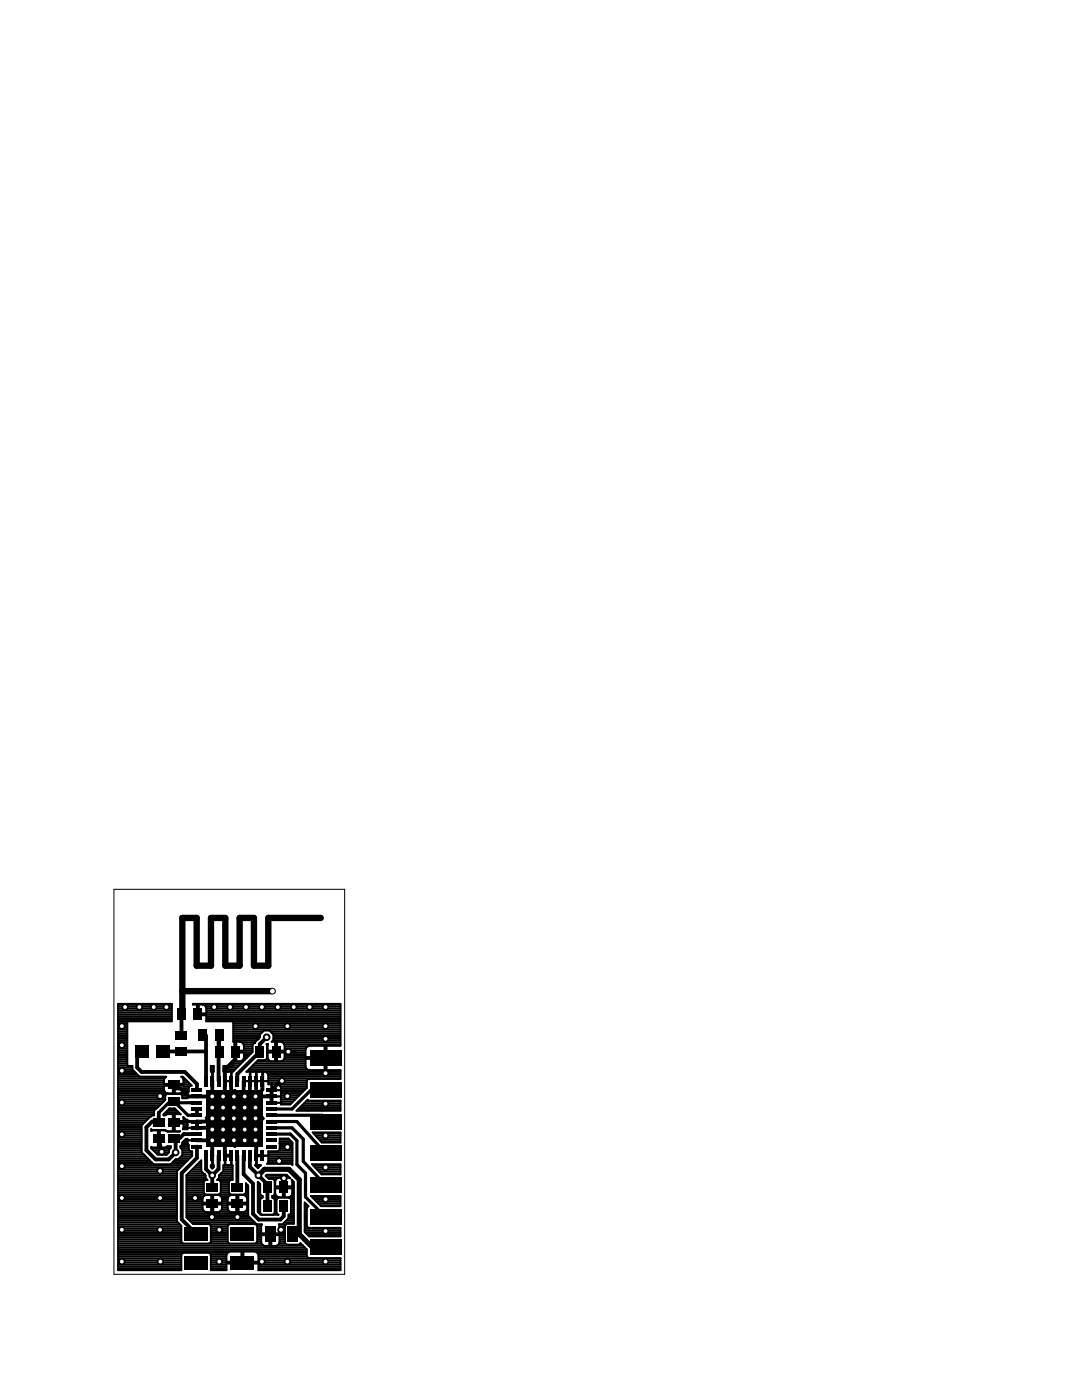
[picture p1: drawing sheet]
<svg xmlns="http://www.w3.org/2000/svg" width="216mm" height="279mm" viewBox="0 0 216 279" stroke-linecap="round" stroke-linejoin="round" font-family="sans-serif">
<path d="M22.7 177.5h46.1v76.8h-46.1z" fill="none" stroke="#000" stroke-width=".2"/>
<g fill="#000">
<path d="M27 208.6h2.7v2.5h-2.7zM31.2 208.6h2.8v2.5h-2.8zM33.5 215.6h2.3v1.8h-2.3zM35.1 209h2.2v1.7h-2.2zM35.1 205.7h2.2v1.8h-2.2zM35.3 201.3h1.8v2.3h-1.8zM38.2 218.5h2.2v.7h-2.2zM38.2 217.2h2.2v.7h-2.2zM38.6 201.3h1.7v2.3h-1.7zM39.6 205.5h1.8v2.3h-1.8zM40.8 214.7h.7v2.1h-.7zM42 214.7h.7v2.1h-.7z"/>
<path d="M42.8 208.7h1.8v2.3h-1.8zM42.9 205.5h1.7v2.3h-1.7zM43.3 214.7h.7v2.1h-.7zM44.5 214.7h.7v2.1h-.7zM45.8 214.7h.7v2.1h-.7zM46.1 208.7h1.7v2.3h-1.7zM47 214.7h.7v2.1h-.7zM48.3 214.7h.7v2.1h-.7zM49.5 214.7h.7v2.1h-.7zM50.8 214.7h.7v2.1h-.7zM51 208.7h1.7v2.3h-1.7zM52 214.7h.7v2.1h-.7z"/>
<path d="M53.1 217.2h2.1v.7h-2.1zM53.1 218.5h2.1v.7h-2.1zM54.2 208.7h1.8v2.3h-1.8zM61.8 215.9h6.3v3.2h-6.3zM61.8 209.5h6.3v3.2h-6.3zM30.6 223.2h2.2v1.7h-2.2zM30.6 226.4h2.2v1.8h-2.2zM33.5 226.4h2.3v1.8h-2.3zM33.5 223.2h2.3v1.7h-2.3zM33.5 218.9h2.3v1.7h-2.3zM38.2 228.5h2.2v.7h-2.2zM38.2 227.2h2.2v.7h-2.2z"/>
<path d="M38.2 226h2.2v.7h-2.2zM38.2 224.7h2.2v.7h-2.2zM38.2 223.5h2.2v.7h-2.2zM38.2 222.2h2.2v.7h-2.2zM38.2 221h2.2v.7h-2.2zM38.2 219.7h2.2v.7h-2.2zM40.8 229.6h.7v2.1h-.7zM41.1 217.6h11.3v11.2h-11.3zM41.2 236.1h2.3v1.7h-2.3zM42 229.6h.7v2.1h-.7zM43.3 229.6h.7v2.1h-.7zM44.5 229.6h.7v2.1h-.7z"/>
<path d="M45.8 229.6h.7v2.1h-.7zM46.2 236.1h2.3v1.7h-2.3zM47 229.6h.7v2.1h-.7zM48.3 229.6h.7v2.1h-.7zM49.5 229.6h.7v2.1h-.7zM50.8 229.6h.7v2.1h-.7zM52 229.6h.7v2.1h-.7zM52.5 235.9h1.7v2.2h-1.7zM53.1 219.7h2.1v.7h-2.1zM53.1 221h2.1v.7h-2.1zM53.1 222.2h2.1v.7h-2.1zM53.1 223.5h2.1v.7h-2.1z"/>
<path d="M53.1 224.7h2.1v.7h-2.1zM53.1 226h2.1v.7h-2.1zM53.1 227.2h2.1v.7h-2.1zM53.1 228.5h2.1v.7h-2.1zM55.7 235.9h1.8v2.2h-1.8zM61.8 222.2h6.3v3.2h-6.3zM61.8 234.9h6.3v3.2h-6.3zM61.8 228.6h6.3v3.2h-6.3zM36.8 244.9h4.7v2.7h-4.7zM36.8 250.6h4.7v2.8h-4.7zM41.2 239.3h2.3v1.8h-2.3zM46 250.6h4.8v2.8h-4.8z"/>
<path d="M46 244.9h4.8v2.7h-4.8zM46.2 239.3h2.3v1.8h-2.3zM52.5 239.6h1.7v2.3h-1.7zM52.9 244.8h2v3h-2zM55.7 239.6h1.8v2.3h-1.8zM57.4 244.8h2v3h-2zM61.8 241.3h6.3v3.2h-6.3zM61.8 247.3h6.3v3.2h-6.3z"/>
<circle cx="54.4" cy="197.8" r=".67"/>
<circle cx="24.3" cy="204.8" r=".76"/>
<circle cx="24.3" cy="213.7" r=".76"/>
<circle cx="24.3" cy="208.6" r=".76"/>
<circle cx="25" cy="201" r=".76"/>
<circle cx="27.8" cy="201" r=".76"/>
<circle cx="30.7" cy="201" r=".76"/>
<circle cx="31.9" cy="218.8" r=".76"/>
<circle cx="33.2" cy="201" r=".76"/>
<circle cx="39.3" cy="218.8" r=".19"/>
<circle cx="42.4" cy="218.8" r=".76"/>
<circle cx="42.4" cy="215.3" r=".19"/>
<circle cx="42.4" cy="215.7" r=".19"/>
<circle cx="42.4" cy="214.9" r=".19"/>
<circle cx="42.4" cy="214.5" r=".19"/>
<circle cx="42.4" cy="214.1" r=".19"/>
<circle cx="42.4" cy="215.8" r=".19"/>
<circle cx="42.7" cy="201" r=".76"/>
<circle cx="44.5" cy="218.8" r=".76"/>
<circle cx="44.9" cy="215.3" r=".19"/>
<circle cx="44.9" cy="214.9" r=".19"/>
<circle cx="44.9" cy="214.5" r=".19"/>
<circle cx="44.9" cy="214.1" r=".19"/>
<circle cx="44.9" cy="215.8" r=".19"/>
<circle cx="44.9" cy="215.7" r=".19"/>
<circle cx="45.9" cy="201" r=".76"/>
<circle cx="46.1" cy="215.3" r=".19"/>
<circle cx="46.1" cy="214.5" r=".19"/>
<circle cx="46.1" cy="215.8" r=".19"/>
<circle cx="46.1" cy="215.7" r=".19"/>
<circle cx="46.1" cy="214.9" r=".19"/>
<circle cx="46.1" cy="214.1" r=".19"/>
<circle cx="46.7" cy="218.8" r=".76"/>
<circle cx="48.6" cy="215.8" r=".19"/>
<circle cx="48.8" cy="218.8" r=".76"/>
<circle cx="49.1" cy="201" r=".76"/>
<circle cx="49.9" cy="215.8" r=".19"/>
<circle cx="49.9" cy="215.3" r=".19"/>
<circle cx="49.9" cy="214.5" r=".19"/>
<circle cx="49.9" cy="214.1" r=".19"/>
<circle cx="49.9" cy="215.7" r=".19"/>
<circle cx="49.9" cy="214.9" r=".19"/>
<circle cx="51" cy="204.8" r=".76"/>
<circle cx="51" cy="218.8" r=".76"/>
<circle cx="51.1" cy="215.8" r=".19"/>
<circle cx="51.1" cy="215.3" r=".19"/>
<circle cx="51.1" cy="215.7" r=".19"/>
<circle cx="51.1" cy="214.9" r=".19"/>
<circle cx="51.1" cy="214.5" r=".19"/>
<circle cx="51.1" cy="214.1" r=".19"/>
<circle cx="51.4" cy="207.4" r=".19"/>
<circle cx="52.3" cy="201" r=".76"/>
<circle cx="52.4" cy="215.3" r=".19"/>
<circle cx="52.4" cy="214.5" r=".19"/>
<circle cx="52.4" cy="215.8" r=".19"/>
<circle cx="52.4" cy="214.9" r=".19"/>
<circle cx="52.4" cy="214.1" r=".19"/>
<circle cx="52.4" cy="215.7" r=".19"/>
<circle cx="53.2" cy="207" r=".76"/>
<circle cx="54.2" cy="218.8" r=".19"/>
<circle cx="54.2" cy="218.7" r=".19"/>
<circle cx="54.2" cy="217.9" r=".19"/>
<circle cx="54.2" cy="219.8" r=".19"/>
<circle cx="54.2" cy="219.4" r=".19"/>
<circle cx="54.2" cy="219.1" r=".19"/>
<circle cx="54.2" cy="217.5" r=".19"/>
<circle cx="54.2" cy="217.2" r=".19"/>
<circle cx="54.2" cy="217.6" r=".19"/>
<circle cx="54.2" cy="218.3" r=".19"/>
<circle cx="54.2" cy="216.8" r=".19"/>
<circle cx="54.2" cy="216.4" r=".19"/>
<circle cx="55.4" cy="201" r=".76"/>
<circle cx="56.3" cy="215.7" r=".76"/>
<circle cx="57.3" cy="204.8" r=".76"/>
<circle cx="57.3" cy="218.8" r=".76"/>
<circle cx="57.5" cy="209.9" r=".76"/>
<circle cx="58.6" cy="201" r=".76"/>
<circle cx="61.8" cy="201" r=".76"/>
<circle cx="65" cy="201" r=".76"/>
<circle cx="65" cy="204.8" r=".76"/>
<circle cx="65" cy="207.3" r=".76"/>
<circle cx="65" cy="214.2" r=".76"/>
<circle cx="24.3" cy="239.1" r=".76"/>
<circle cx="24.3" cy="226.4" r=".76"/>
<circle cx="24.3" cy="232.7" r=".76"/>
<circle cx="24.3" cy="220" r=".76"/>
<circle cx="31.9" cy="233.7" r=".76"/>
<circle cx="31.9" cy="239.1" r=".76"/>
<circle cx="32.3" cy="229.9" r=".76"/>
<circle cx="35.1" cy="230" r=".76"/>
<circle cx="38.9" cy="239.1" r=".76"/>
<circle cx="39.3" cy="224.7" r=".19"/>
<circle cx="39.3" cy="223.8" r=".19"/>
<circle cx="39.3" cy="225.4" r=".19"/>
<circle cx="39.3" cy="224.3" r=".19"/>
<circle cx="39.3" cy="224" r=".19"/>
<circle cx="39.3" cy="225.1" r=".19"/>
<circle cx="39.3" cy="227.6" r=".19"/>
<circle cx="40.7" cy="234.3" r=".19"/>
<circle cx="42.1" cy="230.6" r=".19"/>
<circle cx="42.4" cy="223.2" r=".76"/>
<circle cx="42.4" cy="225.4" r=".76"/>
<circle cx="42.4" cy="221" r=".76"/>
<circle cx="42.4" cy="234.6" r=".76"/>
<circle cx="42.4" cy="227.6" r=".76"/>
<circle cx="42.4" cy="230.6" r=".19"/>
<circle cx="42.4" cy="232.3" r=".19"/>
<circle cx="42.4" cy="231.9" r=".19"/>
<circle cx="42.4" cy="231.2" r=".19"/>
<circle cx="42.4" cy="230.8" r=".19"/>
<circle cx="42.4" cy="231.5" r=".19"/>
<circle cx="44.5" cy="223.2" r=".76"/>
<circle cx="44.5" cy="225.4" r=".76"/>
<circle cx="44.5" cy="221" r=".76"/>
<circle cx="44.5" cy="227.6" r=".76"/>
<circle cx="44.9" cy="232.3" r=".19"/>
<circle cx="44.9" cy="231.9" r=".19"/>
<circle cx="44.9" cy="231.2" r=".19"/>
<circle cx="44.9" cy="230.8" r=".19"/>
<circle cx="44.9" cy="230.6" r=".19"/>
<circle cx="44.9" cy="231.5" r=".19"/>
<circle cx="46.1" cy="232.3" r=".19"/>
<circle cx="46.1" cy="231.9" r=".19"/>
<circle cx="46.1" cy="230.8" r=".19"/>
<circle cx="46.1" cy="230.6" r=".19"/>
<circle cx="46.1" cy="231.5" r=".19"/>
<circle cx="46.1" cy="231.2" r=".19"/>
<circle cx="46.7" cy="223.2" r=".76"/>
<circle cx="46.7" cy="225.4" r=".76"/>
<circle cx="46.7" cy="221" r=".76"/>
<circle cx="46.7" cy="227.6" r=".76"/>
<circle cx="48.8" cy="223.2" r=".76"/>
<circle cx="48.8" cy="225.4" r=".76"/>
<circle cx="48.8" cy="221" r=".76"/>
<circle cx="48.8" cy="227.6" r=".76"/>
<circle cx="51" cy="223.2" r=".76"/>
<circle cx="51" cy="225.4" r=".76"/>
<circle cx="51" cy="221" r=".76"/>
<circle cx="51" cy="227.6" r=".76"/>
<circle cx="51.1" cy="232.3" r=".19"/>
<circle cx="51.1" cy="230.8" r=".19"/>
<circle cx="51.1" cy="230.6" r=".19"/>
<circle cx="51.1" cy="231.9" r=".19"/>
<circle cx="51.1" cy="231.2" r=".19"/>
<circle cx="51.1" cy="231.5" r=".19"/>
<circle cx="51.6" cy="234.6" r=".76"/>
<circle cx="52.4" cy="230.6" r=".19"/>
<circle cx="54.2" cy="220.1" r=".19"/>
<circle cx="55.7" cy="231.7" r=".76"/>
<circle cx="56.6" cy="235.1" r=".76"/>
<circle cx="57.3" cy="228.9" r=".76"/>
<circle cx="65" cy="239.3" r=".76"/>
<circle cx="65" cy="226.6" r=".76"/>
<circle cx="65" cy="220.3" r=".76"/>
<circle cx="65" cy="233" r=".76"/>
<circle cx="24.3" cy="251.8" r=".76"/>
<circle cx="24.3" cy="245.4" r=".76"/>
<circle cx="31.9" cy="245.4" r=".76"/>
<circle cx="32" cy="251.8" r=".76"/>
<circle cx="42.3" cy="242.9" r=".76"/>
<circle cx="43.8" cy="251.8" r=".76"/>
<circle cx="43.8" cy="245.4" r=".76"/>
<circle cx="47.4" cy="242.9" r=".76"/>
<circle cx="52.3" cy="251.8" r=".76"/>
<circle cx="56.1" cy="245.4" r=".76"/>
<circle cx="57.3" cy="251.8" r=".76"/>
<circle cx="65" cy="251.8" r=".76"/>
<circle cx="65" cy="245.7" r=".76"/>
</g>
<g fill="none" stroke="#000" stroke-width=".76">
<path d="M28.4 209.8h-1v3.2l.9 .9h8.6l2.4 2.4v1.3M32.6 209.8h8.5M36.2 206.6h.1M36.2 209.8h.1M36.2 202.4v4.2M40.5 206.6h.2l.4 .4M41.1 206.6v9.2M42.4 215.8l-.1 3h-4.7l-1.6-1.6h-1.3v-.7M43.6 206.6v9.2M43.7 206.6v3.3M46.1 215.8v2.5l.6 .5M47 209.9l-.1 1.5-2 2.1v5l-.4 .3"/>
<path d="M48.6 215.8v7.4M49.9 215.8v3M51.1 215.8v3M52.4 215.8v1.7l-1.4 1.3h3.2M53.2 207l-1.4 1.4v1.5l-4.4 4.4v1.5M56.3 215.7h-.3l-1.8 1.9v2.5M58.9 209.9h-.1M30.4 223.8l-1.2 1.2v4.6l1.9 1.8h2.6l1.4-1.4v-2.9h.8l.8-.8h2.6M31.7 227.3l.6 2.6M31.7 222.1v2M39.3 221.3v1.3M39.3 228.8v2.3l-3 3v9.3l2.8 2.8"/>
<path d="M39.3 227.6h3.1v3M41.1 230.6v2.7l1.3 1.3M42.4 234.6v2.3M42.5 223.8h-3.2v1.3l3.4-.1M43.6 230.6v2.7l-1.2 1.3M44.5 227.6l.4 .3v2.7h1.2M47.4 230.6v6.3M48.6 230.6v3.7l1.9 1.9v6.1l1.1 1.1h4.3l.7-.7v-2M49.9 230.6v2.3l3.5 3.5M51.1 224.5v6.1M53.4 237v3.7M56.6 235.1v1.9"/>
<path d="M42.4 240.2v2.7M47.4 240.2v2.3M62.3 248.9h2.7"/>
</g>
<path d="M62.7 216.9l2.3 .6M46.7 223.2h1.9M51.6 234.6l1.2-1.2h4.9l2 2v10.9M58.4 246.3h1.3M59.7 246.3l2.6 2.6" fill="none" stroke="#000" stroke-width="1"/>
<g fill="none" stroke="#000" stroke-width=".64">
<path d="M34.7 219.7l.4 .4M34.7 219.7l2.8 2.9h1.8M34.7 219.7l.3 .4h4.3M34.7 219.7h-.7l-2.3 2.4M48.8 218.8h1.1M51 218.8h.1M62.7 216.9l-4.4 4.4h-4.1M30.4 223.8l1.3 .3M35.1 227.1h-.4v.2M39.3 223.8h-4.6v.3M42.4 230.6h.1M42.4 227.6h.1"/>
<path d="M42.7 225.2v2M46.7 223.2h-4v1.8M47.4 236.9h.1M48.6 223.2v1.3h2.5M51.1 230.6h1.3M53.4 236.4v.6M54.2 223.8h5l5.8 6.4M54.2 222.6h10.1l.7 1.2M54.2 225.1h4.1l2.2 2.2v4.5l4.5 4.7M54.2 226.3h3.7l1.3 1.3v4.8l1.8 1.7v4.8l4 4M42.3 242.9h.1M47.4 242.5v.4"/>
</g>
<g fill="none" stroke="#000" stroke-width=".38">
<path d="M23.6 214.9h9.6l-.4 .4-.1 1h1.8v1.9h-1.1l-.4-.2-.3-.5v-.8h3.9v1l-.5 .4-1.2 .1v-1.9h1.7v-1l-.4-.4h.3l1.8 1.8h-.3l-.3 .3v.9l-.3 .5v.8h-1v-.6l-.4-.3M23.6 218.3h13.8M23.6 216.4h10.9M23.6 219.8h9.1M23.6 219.4h9.4M23.6 219.1h9.4M23.6 218.7h9.4M23.6 217.9h9.3M23.6 217.5h9.1M23.6 217.2h9.1M23.6 216.8h9.1M23.6 216h9.1"/>
<path d="M23.6 215.7h9.1M23.6 215.3h9.2M23.6 214.5h3.9M23.6 214.1h3.5M23.6 213.8h3.1M23.6 213.4h2.8M23.6 213h2.8M23.6 212.6h1.8M23.6 212.3h1.8M23.6 211.9h1.8M23.6 211.5h1.8M23.6 211.1h1.8"/>
<path d="M23.6 210.7h1.8M23.6 210.4h1.8M23.6 210h1.8M23.6 209.6h1.8M23.6 209.2h1.8M23.6 208.9h1.8M23.6 208.5h1.8M23.6 208.1h1.8M23.6 207.7h1.8M23.6 207.3h1.8M23.6 207h1.8M23.6 206.6h1.8"/>
<path d="M23.6 206.2h1.8M23.6 205.8h1.8M23.6 205.4h1.8M23.6 205.1h1.8M23.6 204.7h1.8M23.6 204.3h1.8M23.6 203.9h1.8M23.6 203.6h10.7M23.6 203.2h10.7M23.6 202.8h10.7M23.6 202.4h10.7M23.6 202h10.7"/>
<path d="M23.6 201.7h10.7M23.6 201.3h10.7M23.6 200.9h10.7M23.6 200.5h10.7M25.4 203.9v8.7l1 .1v.7l1.5 1.5M25.4 203.9l.1-.1h8.8v-3.5h-10.7v53.2h12.6v-3.1l.3-.4h5.2l.4 .4v3.1h3.1M33.3 218.3l-.3 .3v.9l-2.3 2.2M34.5 217.9h.4M34.5 217.5h.4M34.5 217.2h.4M34.5 216.8h.4M34.9 216.4h3.1"/>
<path d="M36.4 219.1h1M36.4 218.7h1M36.4 217.9h1.2M36.5 215.3h.4M36.6 217.5h1.1M36.6 217.2h1.1M36.6 216.8h1.3M36.6 216h1M36.6 215.7h.7M37.4 218.8h1.9M39.3 202h.4M39.3 201.7h.4"/>
<path d="M39.3 201.3h.4M39.3 200.9h.4M39.3 200.5h.4M39.7 202.4h28.2M40.6 200.5h27.3M41.1 200.9h26.8M41.2 203.6h26.7M41.2 203.2h26.7M41.2 202.8h26.7M41.2 202h26.7M41.2 201.7h26.7M41.2 201.3h26.7"/>
<path d="M42.1 212.7h.6v1.2h-.6zM42.1 213.8h.6M42.1 213.4h.6M42.1 213h.6M42.4 213.9v1.9M44.6 213.8h2M44.6 213.4h2.4M44.6 213h2.8M44.9 213.9v1.9h1.2v-1.9M46.5 212.6h1.2M46.5 203.9h21.4M46.5 203.9l-.1-.1h-5.3l.1-1.2h-1.5v-2.1h.8l.5 .3 .2 .4v1h-1.9v-1.7h-.8v-.2h29.4v8.4h-2.7v2.2h-4.2v-1.7"/>
<path d="M46.5 217.7l.4-.2v11.4l-.4-.1zM46.5 218.3h.4M46.5 203.9v4h.3v1.8h1.9v-1.1l-.2-.4-.3-.2-1-.1v3.9h.7l.6-.3M46.5 219.8h.4M46.5 219.4h.4M46.5 219.1h.4M46.5 218.7h.4M46.5 217.9h.4M46.5 212.3h1.6M46.5 211.9h2M46.5 207.7h4.7M46.5 207.3h5"/>
<path d="M46.5 207h5.4M46.5 206.6h5.4M46.5 206.2h5.6M46.5 205.8h6M46.5 205.4h21.4M46.5 205.1h21.4M46.5 204.7h21.4M46.5 204.3h21.4M46.8 211.5h.4M46.8 211.1h.4M46.8 210.7h.4M46.8 210.4h.4"/>
<path d="M46.8 209.6h.4M46.8 209.2h.4M46.8 208.9h.4M46.8 208.5h.4M46.8 208.1h.4M46.9 217.5h.1M47.2 210h3.2M48.4 208.1h2.5M48.5 211.5l.2-.4v-1h-1.9v1.7h-.3v.8M48.5 211.5h.4M48.6 215.8h4.9M48.6 208.5h1.8"/>
<path d="M48.7 211.1h.5M48.7 210.7h.9M48.7 210.4h1.3M48.7 209.6h1.7M48.7 209.2h1.7M48.7 208.9h1.7M49.3 213.8h18.6M49.7 213.4h11.6M49.9 213.9v1.9M50 213h11M50.4 210l-3.9 3.9h-1.9v-1.2h1.8l.1-.1M50.4 210v-1.5l.5-.3v-.2l1-1v-.5l.8-.8h1.1l.7 .8v1.1l-.3 .3h.7v3.9h-.8l-.5-.3"/>
<path d="M50.4 212.6h10.6M50.8 212.3h10.2M51.1 213.9v1.9M51.2 211.9h9.8M52.4 213.9v1.9M53 211.5h.6M53.3 208.5h.1M53.3 211.1h.1M53.3 210.7h.1M53.3 210.4h.1M53.3 210h1.6M53.3 209.6h.1"/>
<path d="M53.3 209.2h.1M53.3 208.9h.1M53.3 214.1h14.6M53.4 211.1v-1h3.4v1M53.4 211.1l.2 .4M53.5 214.5h14.4M53.5 214.9h14.4M53.5 216h7.7M53.5 215.7h7.7M53.5 215.3h14.4M53.9 205.8h14M54.2 216.4v3.7h1.9"/>
<path d="M54.2 218.8h1.9M54.2 217.6h1.9M54.3 206.2h13.6M54.4 207.7h13.5M54.5 207.3h13.4M54.5 207h13.4M54.5 206.6h13.4M54.9 211.5h.4M54.9 211.1h.4M54.9 210.7h.4M54.9 210.4h.4M54.9 209.6h.4"/>
<path d="M54.9 209.2h.4M54.9 208.9h.4M54.9 208.5h.4M54.9 208.1h.4M55.3 210h5.7M55.3 216.4l.6 .3a1.77 1.77 0 0 1 .1 1.5v1.3M55.9 216.8h5.3M56 219.4h2.9M56 218.3h4M56.1 219.8h2.4M56.1 219.1h3.2M56.1 218.7h3.6"/>
<path d="M56.1 217.9h4.3M56.1 217.5h4.7M56.1 217.2h5.1M56.5 208.1h11.4M56.6 211.5l-.5 .3h-.8v-3.9h.8l.4 .2 .3 .5v1.1h-3.4l.1-1.4h-.3l.1 2.9-.3 .4h-1.5l-2.3 2.3h2.5a1.77 1.77 0 0 1 1.5 .1l.3 .6v1.8h7.7M56.6 211.5h4.4M56.7 208.5h11.2M56.8 211.1h8M56.8 211.1l-.2 .4M56.8 210.7h4.2M56.8 210.4h4.2M56.8 209.6h4.2"/>
<path d="M56.8 209.2h4.2M56.8 208.9h4.5M61 209.2l.3-.3 .4-.2h3.1v4.9h-3.1l-.4-.2M61 219.8h6.9M61.2 215.7v1.4l-3.3 3.3h-1.8l-.1-.9M61.3 213.4l-.3-.6v-1.5h4.2v2.3h2.7v1.7h-6.4l-.3 .4M64.8 213.4h.4M64.8 213h.4M64.8 212.6h.4M64.8 212.3h.4M64.8 211.9h.4M64.8 211.5h.4"/>
<path d="M64.8 210.7h.4M64.8 210.4h.4M64.8 210h.4M64.8 209.6h.4M64.8 209.2h.4M64.8 208.9h.4M23.6 236.8h11.7M23.6 235.3h11.7M23.6 238.7h11.7M23.6 221.7h7.1M23.6 232.3h7M23.6 225.9h4.7"/>
<path d="M23.6 225.5h4.7M23.6 239.8h11.7M23.6 239.5h11.7M23.6 239.1h11.7M23.6 238.3h11.7M23.6 238h11.7M23.6 237.6h11.7M23.6 237.2h11.7M23.6 236.4h11.7M23.6 236.1h11.7M23.6 235.7h11.7M23.6 234.9h11.7"/>
<path d="M23.6 234.6h11.7M23.6 234.2h11.7M23.6 233.8h11.7M23.6 233.4h12M23.6 233h12.4M23.6 232.7h12.8M23.6 231.9h6.6M23.6 231.5h6.2M23.6 231.2h5.9M23.6 230.8h5.5M23.6 230.4h5.1M23.6 230h4.7"/>
<path d="M23.6 229.6h4.7M23.6 229.3h4.7M23.6 228.9h4.7M23.6 228.5h4.7M23.6 228.1h4.7M23.6 227.8h4.7M23.6 227.4h4.7M23.6 227h4.7M23.6 226.6h4.7M23.6 226.2h4.7M23.6 225.1h4.7M23.6 224.7h4.7"/>
<path d="M23.6 224.3h4.9M23.6 224h5.3M23.6 223.6h5.7M23.6 223.2h6M23.6 222.5h7.1M23.6 222.1h7.1M23.6 221.3h7.5M23.6 220.9h7.9M23.6 220.6h8.3M23.6 220.2h8.7M30 222.8l-1.7 1.8v5.3l2.4 2.4h3.3l1.1-1h.5l.8-.8v-1.1l-.4-.3v-.3M30.2 225.5h2.8l.4 .4h2.4l.1-.1h-1v-3.4h1.2l-1.2-1.2h-1.1l-1.2 1.2v.2l.8-.2h1.1v1.5h2.1v-1l.5 .6h.3v1.9h-.9l.1-1.2h-2.1v1.6l-1.3-.1"/>
<path d="M30.2 225.4v.3l1.3-.1v1.5h.4v-1.5l1.2 .1M30.2 225.4l.1 .1M30.2 225.4h.1M30.3 229.3h3.6M30.6 229.6h3.1M30.7 221.7v.9h-.4l-.2 .2h-6.5M31 230h2.7M31.4 230.4h1.9M31.5 227.5h.4v1.5h1l.5-.2h.7v.3l-.4 .3v.6l-.4 .4h-1.9l-1.2-1.2v-.3l1.3 .1zM31.5 225.9h.4M31.5 228.9h.4M31.5 228.5h.4"/>
<path d="M31.5 228.1h.4M31.5 227.8h.4M31.5 227h.4M31.5 226.6h.4M31.5 226.2h.4M32.6 222.5h.5M32.9 222.1h2.8M33.2 228.9h.9M33.3 221.7h2.1M33.7 221.3h1.3M34.1 232.3h2.6M34.5 222.8h.4"/>
<path d="M34.5 225.5h.4M34.5 225.1h.4M34.5 224.7h.4M34.5 224.3h.4M34.5 223.6h.4M34.5 223.2h.4M34.5 222.5h.4M34.5 231.9h2.6M34.9 224h2.5M34.9 231.5h2.6M35.8 231.2h2.1M36 228.8h.1"/>
<path d="M36 228.9h1.7M36.2 230.8h2.1M36.2 229.3h1.5M36.3 228.5h1.3M36.4 228.1h1M36.4 230.4h1.9M36.4 230h1.9M36.4 229.6h1.5M36.6 225.1h.8M36.6 227.8h.8M36.6 224.7h.8M36.6 224.3h.8"/>
<path d="M36.6 223.6h.8M36.6 223.2h.3M37 227.4h.4M37.2 236.8h3.5M37.2 235.3h4M37.2 238.7h3.5M37.2 239.8h3.2M37.2 239.5h3.2M37.2 239.1h3.2M37.2 238.3h3.7M37.2 238h3.5M37.2 237.6h3.5"/>
<path d="M37.2 237.2h3.5M37.2 236.4h3.5M37.2 236.1h3.5M37.2 235.7h3.6M37.2 234.9h3.8M37.2 234.6h3.8M37.4 227.6h1.9M37.4 225.1h1.9M37.4 223.8h1.9v1.6M37.6 234.2h3M37.7 228.5v.9l.3 .3h.3v1l-3 3v10.1l.9 .8v3.2l.3 .4M37.7 228.5l-.3-.5v-.7h-.3l-.7 .7v.4l-.4 .4"/>
<path d="M37.9 233.8h2.3M38.3 233.4h1.9M38.7 233h1.5M39.1 232.7h1.1M39.4 232.3h.8M39.8 231.9h.4M40.6 238.8l.5-.3h1.1v3.4h-1.1l-.4-.2-.3-.5v-.8h3.9v.8l-.2 .4-.5 .3h-1.1v-3.4h1.1l.4 .2 .3 .5v.8h-3.9v-.8zM41 223h11.5l.1 .2-.1 .2h-11.3zM41.1 223.2h5.4M41.2 223.4h.1M42.1 230.6h.3v1.9M42.1 232.5h.6v.4l-.3 .3-.3-.3z"/>
<path d="M42.1 232.7h.6M42.2 238.7h.3M42.2 239.8h.3M42.2 239.5h.3M42.2 239.1h.3M42.2 233h.3M43.5 235.3h2.9M43.7 234.9h2.7M43.7 234.6h2.7M43.8 238.3h2.2M43.9 235.7h1.9M44 238.7h1.7"/>
<path d="M44.1 236.8h1.6M44.1 238h1.6M44.1 237.6h1.6M44.1 237.2h1.6M44.1 236.4h1.6M44.1 236.1h1.6M44.1 234.2h2.3M44.3 239.1h1.2M44.3 239.8h1.1M44.3 239.5h1.1M44.5 233.8h1.9M44.6 233.4h1.8"/>
<path d="M44.6 233h1.8M44.6 232.7h1.8M44.9 232.5v-1.9h1.2v1.9M46.5 222.8h.4M46.5 221.7h.4M46.5 225.9h.4M46.5 225.5h.4M46.5 228.5h.4M46.5 228.1h.4M46.5 227.8h.4M46.5 227.4h.4M46.5 227h.4"/>
<path d="M46.5 226.6h.4M46.5 226.2h.4M46.5 225.1h.4M46.5 224.7h.4M46.5 224.3h.4M46.5 224h.4M46.5 223.6h.4M46.5 222.5h.4M46.5 222.1h.4M46.5 221.3h.4M46.5 220.9h.4M46.5 220.6h.4"/>
<path d="M46.5 220.2h.4M46.9 228.9h.1M46.9 223.2h5.7M47.2 238.7h.4M47.2 239.8h.4M47.2 239.5h.4M47.2 239.1h.4M48.8 238.3h.7M49.1 238.7h.4M49.1 236.8h.4M49.1 238h.4M49.1 237.6h.4"/>
<path d="M49.1 237.2h.4M49.1 236.4h.3M49.3 239.1h.2M49.3 239.8h.2M49.3 239.5h.2M50.9 232.5h1.2l-.6 .6zM51 232.7h.9M51.4 233h.2M51.4 236.8h.5M51.4 238.7h1v.3l-.5 .4v2.7l.4 .3M51.4 239.8h.5M51.4 239.5h.5"/>
<path d="M51.4 239.1h.8M51.4 238.3h.5M51.4 238h.5M51.4 237.6h.5M51.4 237.2h.5M51.4 236.4h.5M51.4 236.1h.3M51.9 238.3v-2l-.5-.4v6l.6 .5h3.6M51.9 238.3l.4 .4M53.1 234.6h4.2M53.3 234.9h4.4M53.5 231.9h4.9"/>
<path d="M53.5 230.6h-2.4v1.9M53.5 231.5h4.9M53.5 231.2h4.9M53.5 230.8h4.9M53.5 230.4h4.9M53.5 230h4.9M54.5 235.3l.3 .3v2.7M54.5 239.1h.9M54.8 236.8h3.8M54.8 238.3l-.3 .4M54.8 239.8h.4M54.8 239.5h.4"/>
<path d="M54.8 238.3h.1M54.8 238h.1M54.8 237.6h.1M54.8 237.2h.1M54.8 236.4h.1M54.8 236.1h.1M54.8 235.7h.1M55.1 235.3h-1.5l-.6-.6 .2-.3h4l.7 .8-1.1-.2v3.9h1l.5-.5v-1.2h-3.4l.1 1.2 .4 .5h1v-3.9h-.8l-.5 .4-.2 .3v1.1M55.2 238.7h-.9v.3l.5 .4v2.7l-.3 .3M55.6 229.6h2.8M55.8 229.3h2.6M55.8 228.9h2.6"/>
<path d="M55.8 228.5h2.6M55.8 228.1h2.6M55.8 227.8h2.3M55.8 227.4h1.9M56.1 220.2h2M56.4 235.3h.4M56.4 238.7h.4M56.4 238.3h.4M56.4 238h.4M56.4 237.6h.4M56.4 237.2h.4M56.4 236.4h.4"/>
<path d="M56.4 236.1h.4M56.4 235.7h.4M57.8 239.1h.8M58.1 238.7h.5M58.1 239.8h.5M58.1 239.5h.5M58.1 232.3l.3 .2v-4.5l-.8-.8h-1.8v2.2l-.3 .3h-2v2.1l-.2 .5h5.1M58.3 238.3h.3M58.3 235.7h.2M58.3 236.8l-.1-1.4 .4 .5v8.3h-1.4l-.3 .4v3.5l.3 .3h2.5l.3-.3 1.2 1.2v1.4l.3 .4h6.4v2.4h-16.3M58.3 238h.3M58.3 237.6h.3"/>
<path d="M58.3 237.2h.3M58.3 236.4h.3M58.3 236.1h.3M59.2 221.7l2.2-2.2 .1 .1h6.4v2.1zM59.5 221.3h8.4M59.9 220.9h8M60.3 220.6h7.6M60.7 220.2h7.2M60.8 240l.7 .7-.3 .4v3.6l.3 .3h6.4v1.8h-6.2l-.9-.9zM61.5 221.7h.1M62 238.7h5.9v2h-3.8zM62.3 232.3h5.6v2.1h-3.7z"/>
<path d="M62.4 226h5.5v2h-3.7zM62.4 239.1h5.5M62.6 232.7h5.3M62.6 226.2h5.3M62.8 239.5h5.1M62.9 233h5M62.9 226.6h5M63.2 239.8h4.7M63.3 233.4h4.6M63.3 227h4.6M63.6 233.8h4.3M63.6 227.4h4.3"/>
<path d="M64 227.8h3.9M64 234.2h3.9M23.6 248.2h28.6M23.6 253.5h12.6M23.6 253.1h12.6M23.6 252.7h12.6M23.6 252.3h12.6M23.6 251.9h12.6M23.6 251.6h12.6M23.6 251.2h12.6M23.6 250.8h12.6M23.6 250.4h12.6"/>
<path d="M23.6 250.1h12.9M23.6 249.7h37.6M23.6 249.3h37.6M23.6 248.9h37.2M23.6 248.5h29M23.6 247.8h12.6M23.6 247.4h12.6M23.6 247h12.6M23.6 246.7h12.6M23.6 246.3h12.6M23.6 245.9h12.6M23.6 245.5h12.6"/>
<path d="M23.6 245.1h12.6M23.6 244.8h12.6M23.6 244.4h12.3M23.6 244h11.9M23.6 243.6h11.7M23.6 243.2h11.7M23.6 242.9h11.7M23.6 242.5h11.7M23.6 242.1h11.7M23.6 241.7h11.7M23.6 241.4h11.7M23.6 241h11.7"/>
<path d="M23.6 240.6h11.7M23.6 240.2h11.7M37.2 242.9h12.6M37.2 242.5h12.3M37.2 242.1h12.3M37.2 241.7h3.5M37.2 241.4h3.3M37.2 241h3.2M37.2 240.6h3.2M37.2 240.2h5M37.5 243.2h12.6M37.9 243.6h12.6"/>
<path d="M38.2 244h12.7M41.8 250.1h3.6M41.8 244.4h3.9M42.1 253.5h3.1M42.1 253.1h3.1M42.1 252.7h3.1M42.1 252.3h3.1M42.1 251.9h6.1M42.1 251.6h3.1M42.1 251.2h3.1M42.1 250.8h3.1M42.1 250.4h3.1"/>
<path d="M42.1 247.8h3.3M42.1 247.4h3.3M42.1 247h3.3M42.1 246.7h3.3M42.1 246.3h3.3M42.1 245.9h3.3M42.1 245.5h3.3M42.1 245.1h3.3M42.1 244.8h3.3M42.2 241.7h.3M42.2 241.4h.3M42.2 241h.3"/>
<path d="M42.2 240.6h.3M42.5 240.2h4.7M44 241.7h1.8M44.3 241.4h1.2M44.3 241h1.1M44.3 240.6h1.1M45.2 253.5v-1.3h3v-2.4h-2.3l-.4 .1-.3 .6v1.3h6.4l-.1-1.5-.2-.4-.4-.1h-2.3v2.4h3v1.3M45.7 241.7l-.3-.5v-.8h3.9v.8l-.3 .5M45.7 241.7l.4 .2h1.1v-3.4h-1.1l-.4 .2-.3 .5v.8h3.9v-1l-.5-.4-1.2-.1v3.4h1l.4-.2M45.8 248.2l-.4-.4v-3.2l.4-.3h5.2l.3 .3v3.2l-.3 .4M47.2 241.7h.4M47.2 241.4h.4"/>
<path d="M47.2 241h.4M47.2 240.6h.4M47.6 240.2h1.9M48.2 251.6h.4M48.2 251.2h.4M48.2 250.8h.4M48.2 250.4h.4M48.2 250.1h.4M48.6 251.9h19.3M49 241.7h.5M49.3 241.4h.2M49.3 241h.2"/>
<path d="M49.3 240.6h.2M51.1 244.4h1.1M51.3 247.8h.8M51.3 247.4h.8M51.3 247h.8M51.3 246.7h.8M51.3 246.3h2.5M51.3 245.9h.8M51.3 245.5h.8M51.3 245.1h.8M51.3 244.8h.8M51.4 250.1h9.8"/>
<path d="M51.4 241.7h.5M51.4 241.4h.5M51.4 241h.5M51.4 240.6h.5M51.4 240.2h.5M51.6 250.4h9.6M51.6 253.5h16.3M51.6 253.1h16.3M51.6 252.7h16.3M51.6 252.3h16.3M51.6 251.6h16.3M51.6 251.2h16.3"/>
<path d="M51.6 250.8h9.7M51.7 242.1h.2M53.8 248.2h.3M53.8 248.5h.3M53.8 247.8h.3M53.8 247.4h.3M53.8 247h.3M53.8 246.7h.3M54.1 246.3h2.8M54.8 242.1h.4M54.8 241.7h.4M54.8 241.4h.4"/>
<path d="M54.8 241h.4M54.8 240.6h.4M54.8 240.2h.4M55.3 248.5h5.1M55.5 242.4l-.3-.3v-2.7l.3-.4h2.2l.4 .4v2.7l-.5 .3v.7l-1.3 1.2h-.7l.2 .4v1.4h-1.7v2.5h1.2l.4-.5 .1-1.6h-3.7v1.4l.2 .4 .3 .3h1.2v-2.5h-1.7v-1.4l.2-.4h-1.1l-1.7-1.7v-6l-.4-.4v1.9l-.4 .3h-2.7l-.3-.3v-2.3l.3-.3h.4v-3h-1.8v1.2l-.9 .9v.5l-.4 .4h.4l.4 .3v2.3l-.4 .3h-2.7l-.3-.3v-2.3l.3-.3h.4l-.4-.4v-.5l-.8-.9v-2.1l-3 2.9v8.5l1.3 1.3h3.2l.4 .3v3.2l-.4 .4M55.6 242.4h-.1M55.6 244.4h1.5M55.7 248.2h1.3M55.8 247.8h1.1M55.8 247.4h1.1M55.8 247h1.1M55.8 246.7h1.1"/>
<path d="M55.8 245.9h1.1M55.8 245.5h1.1M55.8 245.1h1.1M55.8 244.8h1.1M56.7 244h1.9M57.1 243.6h1.5M57.4 243.2h1.2M57.6 242.9h1M57.6 242.5h1M58 242.1h.6M58.1 241.7h.5M58.1 241.4h.5"/>
<path d="M58.1 241h.5M58.1 240.6h.5M58.1 240.2h.5M59.9 248.2h.1M60.8 245.5h7.1M60.8 245.1h7.1M60.8 244.8h.5M60.8 244.4h.4M60.8 244h.4M60.8 243.6h.4M60.8 243.2h.4M60.8 242.9h.4"/>
<path d="M60.8 242.5h.4M60.8 242.1h.4M60.8 241.7h.4M60.8 241.4h.4M60.8 241h.5M60.8 240.6h.6M60.8 240.2h.2M60.8 245.9h7.1M61.2 246.3h6.7M61.6 246.7h6.3M63.6 240.2h4.3M63.9 240.6h4"/>
</g>
<path d="M36.4 197.8h18M64 183.2h-10.5v9.5h-2.8v-9.5h-2.9v9.5h-2.8v-9.5h-2.9v9.5h-2.9v-9.5h-2.8v18.1M43.6 206.6h.1" fill="none" stroke="#000" stroke-width="1.3"/>
<g fill="#fff">
<circle cx="56.6" cy="235.1" r=".38"/>
<circle cx="55.7" cy="231.7" r=".38"/>
<circle cx="32.3" cy="229.9" r=".38"/>
<circle cx="42.4" cy="218.8" r=".38"/>
<circle cx="44.5" cy="218.8" r=".38"/>
<circle cx="46.7" cy="218.8" r=".38"/>
<circle cx="48.8" cy="218.8" r=".38"/>
<circle cx="51" cy="218.8" r=".38"/>
<circle cx="42.4" cy="221" r=".38"/>
<circle cx="44.5" cy="221" r=".38"/>
<circle cx="46.7" cy="221" r=".38"/>
<circle cx="48.8" cy="221" r=".38"/>
<circle cx="51" cy="221" r=".38"/>
<circle cx="42.4" cy="223.2" r=".38"/>
<circle cx="44.5" cy="223.2" r=".38"/>
<circle cx="46.7" cy="223.2" r=".38"/>
<circle cx="48.8" cy="223.2" r=".38"/>
<circle cx="51" cy="223.2" r=".38"/>
<circle cx="42.4" cy="225.4" r=".38"/>
<circle cx="44.5" cy="225.4" r=".38"/>
<circle cx="46.7" cy="225.4" r=".38"/>
<circle cx="48.8" cy="225.4" r=".38"/>
<circle cx="51" cy="225.4" r=".38"/>
<circle cx="42.4" cy="227.6" r=".38"/>
<circle cx="44.5" cy="227.6" r=".38"/>
<circle cx="46.7" cy="227.6" r=".38"/>
<circle cx="48.8" cy="227.6" r=".38"/>
<circle cx="51" cy="227.6" r=".38"/>
<circle cx="57.5" cy="209.9" r=".38"/>
<circle cx="56.3" cy="215.7" r=".38"/>
<circle cx="42.3" cy="242.9" r=".38"/>
<circle cx="47.4" cy="242.9" r=".38"/>
<circle cx="65" cy="245.7" r=".38"/>
<circle cx="65" cy="239.3" r=".38"/>
<circle cx="65" cy="233" r=".38"/>
<circle cx="65" cy="226.6" r=".38"/>
<circle cx="65" cy="220.3" r=".38"/>
<circle cx="65" cy="214.2" r=".38"/>
<circle cx="65" cy="201" r=".38"/>
<circle cx="65" cy="251.8" r=".38"/>
<circle cx="30.7" cy="201" r=".38"/>
<circle cx="33.2" cy="201" r=".38"/>
<circle cx="42.7" cy="201" r=".38"/>
<circle cx="45.9" cy="201" r=".38"/>
<circle cx="61.8" cy="201" r=".38"/>
<circle cx="49.1" cy="201" r=".38"/>
<circle cx="52.3" cy="201" r=".38"/>
<circle cx="55.4" cy="201" r=".38"/>
<circle cx="58.6" cy="201" r=".38"/>
<circle cx="25" cy="201" r=".38"/>
<circle cx="32" cy="251.8" r=".38"/>
<circle cx="27.8" cy="201" r=".38"/>
<circle cx="57.3" cy="251.8" r=".38"/>
<circle cx="52.3" cy="251.8" r=".38"/>
<circle cx="43.8" cy="251.8" r=".38"/>
<circle cx="43.8" cy="245.4" r=".38"/>
<circle cx="56.1" cy="245.4" r=".38"/>
<circle cx="57.3" cy="228.9" r=".38"/>
<circle cx="57.3" cy="218.8" r=".38"/>
<circle cx="57.3" cy="204.8" r=".38"/>
<circle cx="31.9" cy="233.7" r=".38"/>
<circle cx="38.9" cy="239.1" r=".38"/>
<circle cx="31.9" cy="245.4" r=".38"/>
<circle cx="51" cy="204.8" r=".38"/>
<circle cx="65" cy="207.3" r=".38"/>
<circle cx="65" cy="204.8" r=".38"/>
<circle cx="31.9" cy="218.8" r=".38"/>
<circle cx="24.3" cy="245.4" r=".38"/>
<circle cx="24.3" cy="239.1" r=".38"/>
<circle cx="24.3" cy="232.7" r=".38"/>
<circle cx="24.3" cy="226.4" r=".38"/>
<circle cx="24.3" cy="220" r=".38"/>
<circle cx="24.3" cy="213.7" r=".38"/>
<circle cx="24.3" cy="251.8" r=".38"/>
<circle cx="24.3" cy="208.6" r=".38"/>
<circle cx="24.3" cy="204.8" r=".38"/>
<circle cx="54.4" cy="197.8" r=".48"/>
<circle cx="31.9" cy="239.1" r=".38"/>
<circle cx="51.6" cy="234.6" r=".38"/>
<circle cx="53.2" cy="207" r=".38"/>
<circle cx="42.4" cy="234.6" r=".38"/>
<circle cx="35.1" cy="230" r=".38"/>
</g>
</svg>
